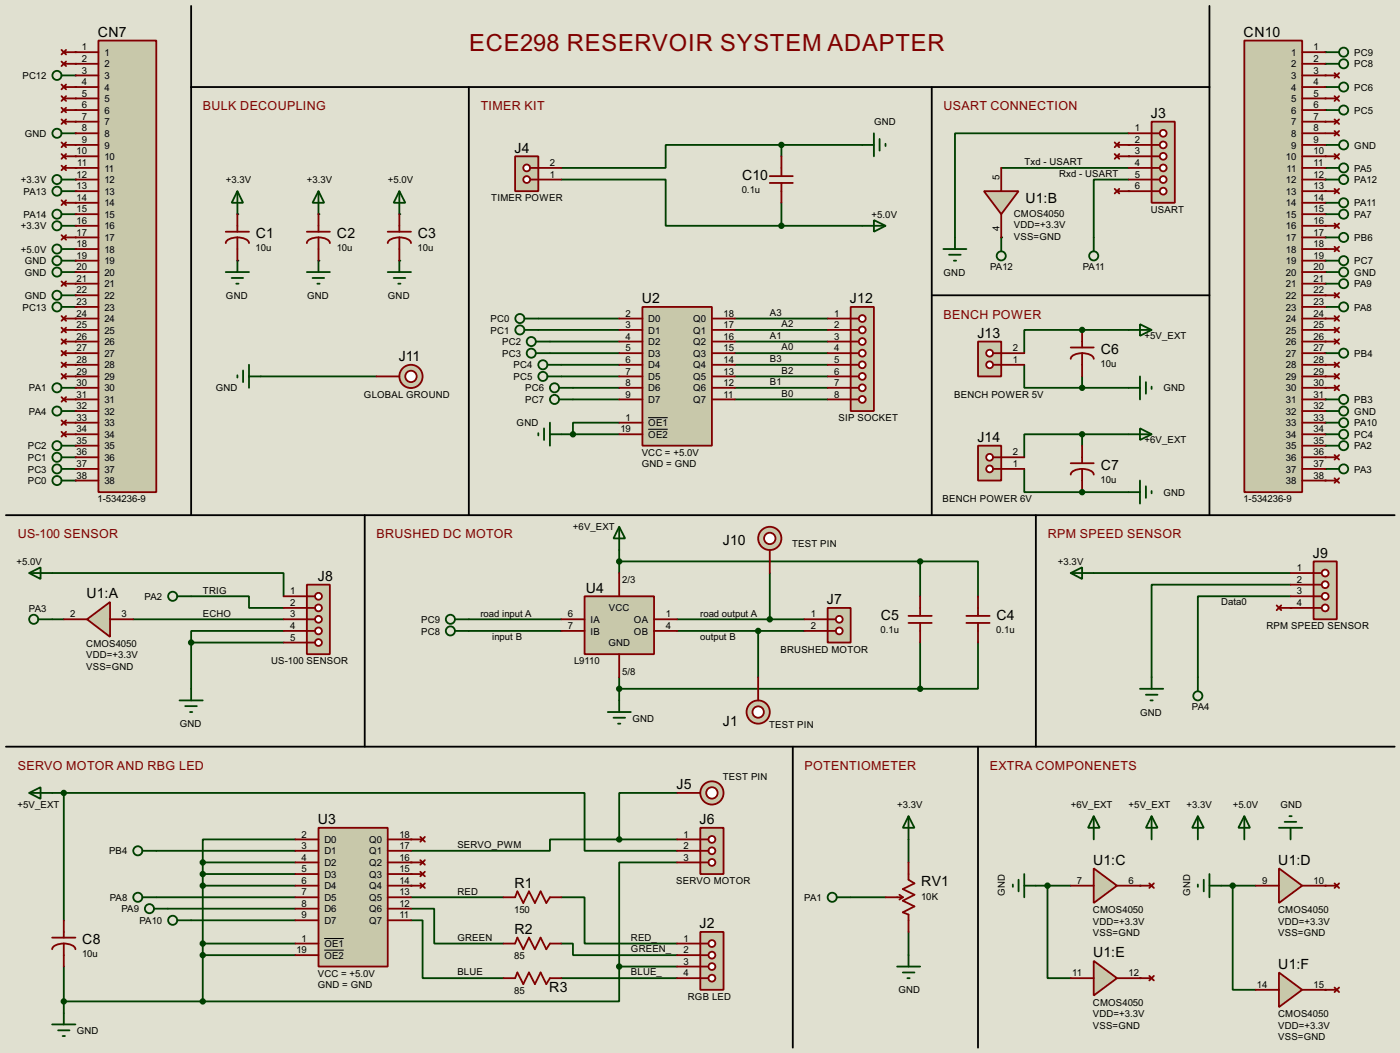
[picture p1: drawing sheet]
<svg xmlns="http://www.w3.org/2000/svg" width="307mm" height="231mm" viewBox="0 0 307 231" stroke-linecap="round" stroke-linejoin="round" font-family="sans-serif">
<defs><g id="words">
<text font-size="5.8" fill="#800000" x="103" y="11.2">ECE298 RESERVOIR SYSTEM ADAPTER</text>
<g font-size="3.5">
<text x="21.5" y="8.1">CN7</text>
<text x="273" y="8.1">CN10</text>
<text x="252.6" y="25.9">J3</text>
<text x="112.9" y="33.5">J4</text>
<text x="162.9" y="39.5">C10</text>
<text x="225.1" y="44.7">U1:B</text>
<text x="56.2" y="52.2">C1</text>
<text x="74" y="52.2">C2</text>
<text x="91.7" y="52.2">C3</text>
<text x="140.9" y="66.6">U2</text>
<text x="186.6" y="66.6">J12</text>
<text x="214.5" y="74.1">J13</text>
<text x="241.6" y="77.6">C6</text>
<text x="87.5" y="79.3">J11</text>
<text x="214.5" y="97">J14</text>
<text x="241.6" y="103.1">C7</text>
<text x="158.7" y="119.6">J10</text>
<text x="288.2" y="122.4">J9</text>
<text x="19" y="131.3">U1:A</text>
<text x="69.8" y="127.5">J8</text>
<text x="128.6" y="130.1">U4</text>
<text x="181.5" y="132.6">J7</text>
<text x="193.3" y="136.1">C5</text>
<text x="218.7" y="136.1">C4</text>
<text x="158.7" y="159.4">J1</text>
<text x="148.5" y="173.2">J5</text>
<text x="69.8" y="180.9">U3</text>
<text x="153.6" y="180.9">J6</text>
<text x="239.9" y="189.8">U1:C</text>
<text x="280.6" y="189.8">U1:D</text>
<text x="112.9" y="194.8">R1</text>
<text x="202.2" y="194.5">RV1</text>
<text x="153.6" y="203.7">J2</text>
<text x="18.1" y="207.2">C8</text>
<text x="112.9" y="205">R2</text>
<text x="239.9" y="210.1">U1:E</text>
<text x="280.6" y="212.6">U1:F</text>
<text x="120.6" y="217.7">R3</text>
</g>
<g font-size="3.1" fill="#800000">
<text x="44.5" y="24.1">BULK DECOUPLING</text>
<text x="105.5" y="24.1">TIMER KIT</text>
<text x="207.1" y="24.1">USART CONNECTION</text>
<text x="207.1" y="69.9">BENCH POWER</text>
<text x="3.9" y="118.2">US-100 SENSOR</text>
<text x="82.6" y="118.2">BRUSHED DC MOTOR</text>
<text x="229.9" y="118.2">RPM SPEED SENSOR</text>
<text x="3.9" y="169">SERVO MOTOR AND RBG LED</text>
<text x="176.6" y="169">POTENTIOMETER</text>
<text x="217.2" y="169">EXTRA COMPONENETS</text>
</g>
<g font-size="2.4">
<text x="18" y="11">1</text>
<text x="288.3" y="11">1</text>
<text x="4.9" y="17.3">PC12</text>
<text x="18" y="13.6">2</text>
<text x="18" y="16.2">3</text>
<text x="22.9" y="12.3">1</text>
<text x="22.9" y="14.8">2</text>
<text x="22.9" y="17.3">3</text>
<text x="283.4" y="12.3">1</text>
<text x="283.4" y="14.8">2</text>
<text x="283.4" y="17.3">3</text>
<text x="288.3" y="13.6">2</text>
<text x="288.3" y="16.2">3</text>
<text x="297.2" y="12.3">PC9</text>
<text x="297.2" y="14.8">PC8</text>
<text x="18" y="18.7">4</text>
<text x="18" y="21.2">5</text>
<text x="18" y="23.7">6</text>
<text x="22.9" y="19.9">4</text>
<text x="22.9" y="22.4">5</text>
<text x="283.4" y="19.9">4</text>
<text x="283.4" y="22.4">5</text>
<text x="288.3" y="18.7">4</text>
<text x="288.3" y="21.2">5</text>
<text x="288.3" y="23.7">6</text>
<text x="297.2" y="19.9">PC6</text>
<text x="18" y="26.3">7</text>
<text x="18" y="28.9">8</text>
<text x="22.9" y="25">6</text>
<text x="22.9" y="27.5">7</text>
<text x="191.8" y="27.5">GND</text>
<text x="249.1" y="28.9">1</text>
<text x="283.4" y="25">6</text>
<text x="283.4" y="27.5">7</text>
<text x="288.3" y="26.3">7</text>
<text x="288.3" y="28.9">8</text>
<text x="297.2" y="25">PC5</text>
<text x="5.4" y="30">GND</text>
<text x="16.8" y="33.9">10</text>
<text x="18" y="31.4">9</text>
<text x="22.9" y="35.1">10</text>
<text x="22.9" y="30">8</text>
<text x="22.9" y="32.6">9</text>
<text x="249.1" y="31.4">2</text>
<text x="249.1" y="33.9">3</text>
<text x="282.2" y="35.1">10</text>
<text x="283.4" y="30">8</text>
<text x="283.4" y="32.6">9</text>
<text x="288.3" y="33.9">10</text>
<text x="288.3" y="31.4">9</text>
<text x="297.2" y="32.6">GND</text>
<text x="4.6" y="40.2">+3.3V</text>
<text x="16.8" y="39">12</text>
<text x="16.8" y="41.6">13</text>
<text x="17" y="36.4">11</text>
<text x="22.9" y="37.7">11</text>
<text x="22.9" y="40.2">12</text>
<text x="49.6" y="40.2">+3.3V</text>
<text x="67.4" y="40.2">+3.3V</text>
<text x="85.1" y="40.2">+5.0V</text>
<text x="120.7" y="39">1</text>
<text x="120.7" y="36.4">2</text>
<text x="219.4" y="39.4" transform="rotate(-90 219.4 39.4)">5</text>
<text x="224.8" y="36.3">Txd - USART</text>
<text x="232.5" y="38.8">Rxd - USART</text>
<text x="249.1" y="36.4">4</text>
<text x="249.1" y="39">5</text>
<text x="249.1" y="41.6">6</text>
<text x="282.2" y="40.2">12</text>
<text x="282.4" y="37.7">11</text>
<text x="288.3" y="36.4">11</text>
<text x="288.3" y="39">12</text>
<text x="288.3" y="41.6">13</text>
<text x="297.2" y="37.7">PA5</text>
<text x="297.2" y="40.2">PA12</text>
<text x="5.2" y="42.7">PA13</text>
<text x="5.2" y="47.8">PA14</text>
<text x="16.8" y="44.1">14</text>
<text x="16.8" y="46.6">15</text>
<text x="22.9" y="42.7">13</text>
<text x="22.9" y="45.3">14</text>
<text x="22.9" y="47.8">15</text>
<text x="107.8" y="44.1">TIMER POWER</text>
<text x="162.8" y="42.4">0.1u</text>
<text x="191.3" y="47.8">+5.0V</text>
<text x="222.5" y="47.6">CMOS4050</text>
<text x="252.6" y="46.7">USART</text>
<text x="282.2" y="42.7">13</text>
<text x="282.2" y="45.3">14</text>
<text x="282.2" y="47.8">15</text>
<text x="288.3" y="44.1">14</text>
<text x="288.3" y="46.6">15</text>
<text x="297.2" y="45.3">PA11</text>
<text x="297.2" y="47.8">PA7</text>
<text x="4.6" y="50.4">+3.3V</text>
<text x="16.8" y="49.2">16</text>
<text x="16.8" y="51.7">17</text>
<text x="22.9" y="50.4">16</text>
<text x="22.9" y="52.9">17</text>
<text x="219.4" y="50.7" transform="rotate(-90 219.4 50.7)">4</text>
<text x="222.5" y="50.1">VDD=+3.3V</text>
<text x="222.5" y="52.6">VSS=GND</text>
<text x="282.2" y="50.4">16</text>
<text x="282.2" y="52.9">17</text>
<text x="288.3" y="49.2">16</text>
<text x="288.3" y="51.7">17</text>
<text x="297.2" y="52.9">PB6</text>
<text x="4.6" y="55.4">+5.0V</text>
<text x="5.4" y="58">GND</text>
<text x="16.8" y="54.3">18</text>
<text x="16.8" y="56.8">19</text>
<text x="16.8" y="59.3">20</text>
<text x="22.9" y="55.4">18</text>
<text x="22.9" y="58">19</text>
<text x="56.1" y="55.2">10u</text>
<text x="73.9" y="55.2">10u</text>
<text x="91.7" y="55.2">10u</text>
<text x="217.3" y="59.3">PA12</text>
<text x="237.6" y="59.3">PA11</text>
<text x="282.2" y="55.4">18</text>
<text x="282.2" y="58">19</text>
<text x="288.3" y="54.3">18</text>
<text x="288.3" y="56.8">19</text>
<text x="288.3" y="59.3">20</text>
<text x="297.2" y="58">PC7</text>
<text x="5.4" y="60.5">GND</text>
<text x="5.4" y="65.6">GND</text>
<text x="16.8" y="61.9">21</text>
<text x="16.8" y="64.4">22</text>
<text x="22.9" y="60.5">20</text>
<text x="22.9" y="63.1">21</text>
<text x="22.9" y="65.6">22</text>
<text x="49.6" y="65.6">GND</text>
<text x="67.4" y="65.6">GND</text>
<text x="85.1" y="65.6">GND</text>
<text x="207.1" y="60.5">GND</text>
<text x="282.2" y="60.5">20</text>
<text x="282.2" y="63.1">21</text>
<text x="282.2" y="65.6">22</text>
<text x="288.3" y="61.9">21</text>
<text x="288.3" y="64.4">22</text>
<text x="297.2" y="60.5">GND</text>
<text x="297.2" y="63.1">PA9</text>
<text x="4.9" y="68.1">PC13</text>
<text x="16.8" y="67">23</text>
<text x="16.8" y="69.5">24</text>
<text x="16.8" y="72">25</text>
<text x="22.9" y="68.1">23</text>
<text x="22.9" y="70.7">24</text>
<text x="107.7" y="70.7">PC0</text>
<text x="137.3" y="69.5">2</text>
<text x="137.3" y="72">3</text>
<text x="142.3" y="70.7">D0</text>
<text x="152.1" y="70.7">Q0</text>
<text x="158.8" y="69.5">18</text>
<text x="158.8" y="72">17</text>
<text x="169" y="69.3">A3</text>
<text x="171.5" y="71.8">A2</text>
<text x="183.1" y="69.5">1</text>
<text x="183.1" y="72">2</text>
<text x="282.2" y="68.1">23</text>
<text x="282.2" y="70.7">24</text>
<text x="288.3" y="67">23</text>
<text x="288.3" y="69.5">24</text>
<text x="288.3" y="72">25</text>
<text x="297.2" y="68.1">PA8</text>
<text x="16.8" y="74.6">26</text>
<text x="16.8" y="77.1">27</text>
<text x="22.9" y="73.2">25</text>
<text x="22.9" y="75.8">26</text>
<text x="107.7" y="73.2">PC1</text>
<text x="110.2" y="75.8">PC2</text>
<text x="137.3" y="74.6">4</text>
<text x="137.3" y="77.1">5</text>
<text x="142.3" y="73.2">D1</text>
<text x="142.3" y="75.8">D2</text>
<text x="152.1" y="73.2">Q1</text>
<text x="152.1" y="75.8">Q2</text>
<text x="158.8" y="74.6">16</text>
<text x="158.8" y="77.1">15</text>
<text x="169" y="74.4">A1</text>
<text x="171.5" y="76.9">A0</text>
<text x="183.1" y="74.6">3</text>
<text x="183.1" y="77.1">4</text>
<text x="222.3" y="77.1">2</text>
<text x="251.2" y="74.4">+5V_EXT</text>
<text x="282.2" y="73.2">25</text>
<text x="282.2" y="75.8">26</text>
<text x="288.3" y="74.6">26</text>
<text x="288.3" y="77.1">27</text>
<text x="16.8" y="79.7">28</text>
<text x="16.8" y="82.2">29</text>
<text x="22.9" y="78.3">27</text>
<text x="22.9" y="80.8">28</text>
<text x="22.9" y="83.4">29</text>
<text x="110.2" y="78.3">PC3</text>
<text x="112.7" y="80.8">PC4</text>
<text x="112.7" y="83.4">PC5</text>
<text x="137.3" y="79.7">6</text>
<text x="137.3" y="82.2">7</text>
<text x="142.3" y="78.3">D3</text>
<text x="142.3" y="80.8">D4</text>
<text x="142.3" y="83.4">D5</text>
<text x="152.1" y="78.3">Q3</text>
<text x="152.1" y="80.8">Q4</text>
<text x="152.1" y="83.4">Q5</text>
<text x="158.8" y="79.7">14</text>
<text x="158.8" y="82.2">13</text>
<text x="169" y="79.5">B3</text>
<text x="171.5" y="82">B2</text>
<text x="183.1" y="79.7">5</text>
<text x="183.1" y="82.2">6</text>
<text x="222.3" y="79.7">1</text>
<text x="241.6" y="80.6">10u</text>
<text x="282.2" y="78.3">27</text>
<text x="282.2" y="80.8">28</text>
<text x="282.2" y="83.4">29</text>
<text x="288.3" y="79.7">28</text>
<text x="288.3" y="82.2">29</text>
<text x="297.2" y="78.3">PB4</text>
<text x="6.3" y="85.9">PA1</text>
<text x="16.8" y="84.7">30</text>
<text x="16.8" y="87.3">31</text>
<text x="16.8" y="89.8">32</text>
<text x="22.9" y="85.9">30</text>
<text x="22.9" y="88.5">31</text>
<text x="47.3" y="85.9">GND</text>
<text x="79.9" y="87.3">GLOBAL GROUND</text>
<text x="115.3" y="85.9">PC6</text>
<text x="115.3" y="88.5">PC7</text>
<text x="137.3" y="84.7">8</text>
<text x="137.3" y="87.3">9</text>
<text x="142.3" y="85.9">D6</text>
<text x="142.3" y="88.5">D7</text>
<text x="152.1" y="85.9">Q6</text>
<text x="152.1" y="88.5">Q7</text>
<text x="158.8" y="84.7">12</text>
<text x="158.8" y="87.3">11</text>
<text x="169" y="84.5">B1</text>
<text x="171.5" y="87.1">B0</text>
<text x="183.1" y="84.7">7</text>
<text x="183.1" y="87.3">8</text>
<text x="209.4" y="87.3">BENCH POWER 5V</text>
<text x="255.3" y="85.9">GND</text>
<text x="282.2" y="85.9">30</text>
<text x="282.2" y="88.5">31</text>
<text x="288.3" y="84.7">30</text>
<text x="288.3" y="87.3">31</text>
<text x="288.3" y="89.8">32</text>
<text x="297.2" y="88.5">PB3</text>
<text x="6.3" y="91">PA4</text>
<text x="16.8" y="92.4">33</text>
<text x="16.8" y="94.9">34</text>
<text x="22.9" y="91">32</text>
<text x="22.9" y="93.6">33</text>
<text x="113.4" y="93.6">GND</text>
<text x="136.2" y="94.9">19</text>
<text x="137.3" y="92.4">1</text>
<text x="142.3" y="93.6">OE1</text>
<text x="184" y="92.4">SIP SOCKET</text>
<text x="282.2" y="91">32</text>
<text x="282.2" y="93.6">33</text>
<text x="288.3" y="92.4">33</text>
<text x="288.3" y="94.9">34</text>
<text x="297.2" y="91">GND</text>
<text x="297.2" y="93.6">PA10</text>
<text x="6.1" y="98.6">PC2</text>
<text x="6.1" y="101.2">PC1</text>
<text x="16.8" y="97.4">35</text>
<text x="16.8" y="100">36</text>
<text x="22.9" y="96.1">34</text>
<text x="22.9" y="98.6">35</text>
<text x="22.9" y="101.2">36</text>
<text x="140.8" y="100">VCC = +5.0V</text>
<text x="142.3" y="96.1">OE2</text>
<text x="222.3" y="100">2</text>
<text x="251.2" y="97.3">+6V_EXT</text>
<text x="282.2" y="96.1">34</text>
<text x="282.2" y="98.6">35</text>
<text x="282.2" y="101.2">36</text>
<text x="288.3" y="97.4">35</text>
<text x="288.3" y="100">36</text>
<text x="297.2" y="96.1">PC4</text>
<text x="297.2" y="98.6">PA2</text>
<text x="6.1" y="103.7">PC3</text>
<text x="6.1" y="106.3">PC0</text>
<text x="16.8" y="102.5">37</text>
<text x="16.8" y="105.1">38</text>
<text x="22.9" y="103.7">37</text>
<text x="22.9" y="106.3">38</text>
<text x="140.8" y="102.6">GND = GND</text>
<text x="222.3" y="102.5">1</text>
<text x="241.6" y="106">10u</text>
<text x="282.2" y="103.7">37</text>
<text x="282.2" y="106.3">38</text>
<text x="288.3" y="102.5">37</text>
<text x="288.3" y="105.1">38</text>
<text x="297.2" y="103.7">PA3</text>
<text x="21.4" y="110.2">1-534236-9</text>
<text x="206.9" y="110.2">BENCH POWER 6V</text>
<text x="255.3" y="108.8">GND</text>
<text x="272.9" y="110.2">1-534236-9</text>
<text x="125.8" y="116.4">+6V_EXT</text>
<text x="173.8" y="120">TEST PIN</text>
<text x="3.6" y="124">+5.0V</text>
<text x="232.2" y="124">+3.3V</text>
<text x="284.7" y="125.4">1</text>
<text x="31.7" y="131.7">PA2</text>
<text x="44.5" y="130.3">TRIG</text>
<text x="63.7" y="130.5">1</text>
<text x="136.6" y="127.9">2/3</text>
<text x="284.7" y="127.9">2</text>
<text x="284.7" y="130.5">3</text>
<text x="6.3" y="134.2">PA3</text>
<text x="15.4" y="135.5">2</text>
<text x="26.7" y="135.5">3</text>
<text x="44.5" y="135.3">ECHO</text>
<text x="63.7" y="133">2</text>
<text x="63.7" y="135.5">3</text>
<text x="92.4" y="136.7">PC9</text>
<text x="105.5" y="135.3">road input A</text>
<text x="124.6" y="135.5">6</text>
<text x="129.6" y="136.7">IA</text>
<text x="133.6" y="134.1">VCC</text>
<text x="139.1" y="136.7">OA</text>
<text x="146.1" y="135.5">1</text>
<text x="153.7" y="135.3">road output A</text>
<text x="178" y="135.5">1</text>
<text x="268" y="132.8">Data0</text>
<text x="284.7" y="133">4</text>
<text x="18.9" y="142">CMOS4050</text>
<text x="63.7" y="138.1">4</text>
<text x="63.7" y="140.6">5</text>
<text x="92.4" y="139.3">PC8</text>
<text x="108" y="140.4">input B</text>
<text x="124.6" y="138.1">7</text>
<text x="129.6" y="139.3">IB</text>
<text x="133.5" y="141.9">GND</text>
<text x="139.1" y="139.3">OB</text>
<text x="146.1" y="138.1">4</text>
<text x="153.7" y="140.4">output B</text>
<text x="171.3" y="143.2">BRUSHED MOTOR</text>
<text x="178" y="138.1">2</text>
<text x="193.3" y="139">0.1u</text>
<text x="218.7" y="139">0.1u</text>
<text x="278" y="138.1">RPM SPEED SENSOR</text>
<text x="18.9" y="144.5">VDD=+3.3V</text>
<text x="18.9" y="147">VSS=GND</text>
<text x="59.5" y="145.8">US-100 SENSOR</text>
<text x="126" y="145.8">L9110</text>
<text x="136.6" y="148.1">5/8</text>
<text x="261.6" y="155.8">PA4</text>
<text x="39.4" y="159.6">GND</text>
<text x="138.8" y="158.4">GND</text>
<text x="168.8" y="159.7">TEST PIN</text>
<text x="250.2" y="157.1">GND</text>
<text x="158.6" y="171.2">TEST PIN</text>
<text x="3.9" y="177.4">+5V_EXT</text>
<text x="196.9" y="177.4">+3.3V</text>
<text x="235" y="177.4">+6V_EXT</text>
<text x="247.7" y="177.4">+5V_EXT</text>
<text x="260.4" y="177.4">+3.3V</text>
<text x="270.6" y="177.4">+5.0V</text>
<text x="281" y="177.4">GND</text>
<text x="66.2" y="183.8">2</text>
<text x="71.2" y="185">D0</text>
<text x="81" y="185">Q0</text>
<text x="87.7" y="183.8">18</text>
<text x="150" y="183.8">1</text>
<text x="23.9" y="187.5">PB4</text>
<text x="66.2" y="186.3">3</text>
<text x="66.2" y="188.9">4</text>
<text x="66.2" y="191.4">5</text>
<text x="71.2" y="187.5">D1</text>
<text x="71.2" y="190.1">D2</text>
<text x="81" y="187.5">Q1</text>
<text x="81" y="190.1">Q2</text>
<text x="87.7" y="186.3">17</text>
<text x="87.7" y="188.9">16</text>
<text x="87.7" y="191.4">15</text>
<text x="100.4" y="186.1">SERVO_PWM</text>
<text x="150" y="186.3">2</text>
<text x="150" y="188.9">3</text>
<text x="24.1" y="197.7">PA8</text>
<text x="66.2" y="194">6</text>
<text x="66.2" y="196.5">7</text>
<text x="71.2" y="192.6">D3</text>
<text x="71.2" y="195.2">D4</text>
<text x="71.2" y="197.7">D5</text>
<text x="81" y="192.6">Q3</text>
<text x="81" y="195.2">Q4</text>
<text x="81" y="197.7">Q5</text>
<text x="87.7" y="194">14</text>
<text x="87.7" y="196.5">13</text>
<text x="100.4" y="196.3">RED</text>
<text x="148.4" y="194">SERVO MOTOR</text>
<text x="176.5" y="197.7">PA1</text>
<text x="202.1" y="197.4">10K</text>
<text x="220.6" y="196.6" transform="rotate(-90 220.6 196.6)">GND</text>
<text x="236.4" y="194">7</text>
<text x="247.7" y="194">6</text>
<text x="261.2" y="196.6" transform="rotate(-90 261.2 196.6)">GND</text>
<text x="277" y="194">9</text>
<text x="288.3" y="194">10</text>
<text x="26.6" y="200.2">PA9</text>
<text x="30.6" y="202.8">PA10</text>
<text x="66.2" y="199">8</text>
<text x="66.2" y="201.6">9</text>
<text x="71.2" y="200.2">D6</text>
<text x="71.2" y="202.8">D7</text>
<text x="81" y="200.2">Q6</text>
<text x="81" y="202.8">Q7</text>
<text x="87.7" y="199">12</text>
<text x="87.7" y="201.6">11</text>
<text x="112.9" y="200.4">150</text>
<text x="239.9" y="200.4">CMOS4050</text>
<text x="239.9" y="202.9">VDD=+3.3V</text>
<text x="280.5" y="200.4">CMOS4050</text>
<text x="280.5" y="202.9">VDD=+3.3V</text>
<text x="65.1" y="209.2">19</text>
<text x="66.2" y="206.7">1</text>
<text x="71.2" y="207.9">OE1</text>
<text x="100.4" y="206.5">GREEN</text>
<text x="138.5" y="206.5">RED_</text>
<text x="138.5" y="209">GREEN_</text>
<text x="150" y="206.7">1</text>
<text x="150" y="209.2">2</text>
<text x="239.9" y="205.5">VSS=GND</text>
<text x="280.5" y="205.5">VSS=GND</text>
<text x="18" y="210.1">10u</text>
<text x="69.7" y="214.3">VCC = +5.0V</text>
<text x="71.2" y="210.4">OE2</text>
<text x="100.4" y="214.1">BLUE</text>
<text x="112.9" y="210.5">85</text>
<text x="138.5" y="214.1">BLUE_</text>
<text x="150" y="211.7">3</text>
<text x="150" y="214.3">4</text>
<text x="235.4" y="214.3">11</text>
<text x="247.7" y="214.3">12</text>
<text x="69.7" y="216.9">GND = GND</text>
<text x="112.9" y="218.2">85</text>
<text x="151" y="219.4">RGB LED</text>
<text x="197.2" y="218">GND</text>
<text x="239.9" y="220.7">CMOS4050</text>
<text x="275.9" y="216.8">14</text>
<text x="288.3" y="216.8">15</text>
<text x="16.8" y="227">GND</text>
<text x="239.9" y="223.2">VDD=+3.3V</text>
<text x="239.9" y="225.8">VSS=GND</text>
<text x="280.5" y="223.2">CMOS4050</text>
<text x="280.5" y="225.8">VDD=+3.3V</text>
<text x="280.5" y="228.3">VSS=GND</text>
</g>
</g></defs>
<path d="M0 0h307.3v231.1h-307.3z" fill="#e0e0d0"/>
<g fill="#004000">
<circle cx="52.1" cy="57.2" r=".2"/>
<circle cx="52.1" cy="47" r=".2"/>
<circle cx="69.9" cy="57.2" r=".2"/>
<circle cx="69.9" cy="47" r=".2"/>
<circle cx="87.7" cy="57.2" r=".2"/>
<circle cx="87.7" cy="47" r=".2"/>
<circle cx="247.7" cy="31.8" r=".2"/>
<circle cx="247.7" cy="34.3" r=".2"/>
<circle cx="247.7" cy="42" r=".2"/>
</g>
<path d="M247.7 29.3h-38.1v22.8M247.7 39.4h-7.6v12.7" fill="none" stroke="#004000" stroke-width=".4"/>
<g fill="#004000">
<circle cx="16.6" cy="11.5" r=".2"/>
<circle cx="16.6" cy="34.3" r=".2"/>
<circle cx="16.6" cy="36.9" r=".2"/>
<circle cx="16.6" cy="39.4" r=".2"/>
<circle cx="16.6" cy="42" r=".2"/>
<circle cx="16.6" cy="44.5" r=".2"/>
<circle cx="16.6" cy="47" r=".2"/>
<circle cx="16.6" cy="49.6" r=".2"/>
<circle cx="16.6" cy="52.1" r=".2"/>
<circle cx="16.6" cy="54.7" r=".2"/>
<circle cx="16.6" cy="57.2" r=".2"/>
<circle cx="16.6" cy="14" r=".2"/>
<circle cx="16.6" cy="59.7" r=".2"/>
<circle cx="16.6" cy="62.3" r=".2"/>
<circle cx="16.6" cy="64.8" r=".2"/>
<circle cx="16.6" cy="67.4" r=".2"/>
<circle cx="16.6" cy="69.9" r=".2"/>
<circle cx="16.6" cy="72.4" r=".2"/>
<circle cx="16.6" cy="75" r=".2"/>
<circle cx="16.6" cy="77.5" r=".2"/>
<circle cx="16.6" cy="80.1" r=".2"/>
<circle cx="16.6" cy="82.6" r=".2"/>
<circle cx="16.6" cy="16.6" r=".2"/>
<circle cx="16.6" cy="85.1" r=".2"/>
<circle cx="16.6" cy="87.7" r=".2"/>
<circle cx="16.6" cy="90.2" r=".2"/>
<circle cx="16.6" cy="92.8" r=".2"/>
<circle cx="16.6" cy="95.3" r=".2"/>
<circle cx="16.6" cy="97.8" r=".2"/>
<circle cx="16.6" cy="100.4" r=".2"/>
<circle cx="16.6" cy="102.9" r=".2"/>
<circle cx="16.6" cy="105.5" r=".2"/>
<circle cx="16.6" cy="19.1" r=".2"/>
<circle cx="16.6" cy="21.6" r=".2"/>
<circle cx="16.6" cy="24.2" r=".2"/>
<circle cx="16.6" cy="26.7" r=".2"/>
<circle cx="16.6" cy="29.3" r=".2"/>
<circle cx="16.6" cy="31.8" r=".2"/>
<circle cx="290.9" cy="11.5" r=".2"/>
<circle cx="290.9" cy="34.3" r=".2"/>
<circle cx="290.9" cy="36.9" r=".2"/>
<circle cx="290.9" cy="39.4" r=".2"/>
<circle cx="290.9" cy="42" r=".2"/>
<circle cx="290.9" cy="44.5" r=".2"/>
<circle cx="290.9" cy="47" r=".2"/>
<circle cx="290.9" cy="49.6" r=".2"/>
<circle cx="290.9" cy="52.1" r=".2"/>
<circle cx="290.9" cy="54.7" r=".2"/>
<circle cx="290.9" cy="57.2" r=".2"/>
<circle cx="290.9" cy="14" r=".2"/>
<circle cx="290.9" cy="59.7" r=".2"/>
<circle cx="290.9" cy="62.3" r=".2"/>
<circle cx="290.9" cy="64.8" r=".2"/>
<circle cx="290.9" cy="67.4" r=".2"/>
<circle cx="290.9" cy="69.9" r=".2"/>
<circle cx="290.9" cy="72.4" r=".2"/>
<circle cx="290.9" cy="75" r=".2"/>
<circle cx="290.9" cy="77.5" r=".2"/>
<circle cx="290.9" cy="80.1" r=".2"/>
<circle cx="290.9" cy="82.6" r=".2"/>
<circle cx="290.9" cy="16.6" r=".2"/>
<circle cx="290.9" cy="85.1" r=".2"/>
<circle cx="290.9" cy="87.7" r=".2"/>
<circle cx="290.9" cy="90.2" r=".2"/>
<circle cx="290.9" cy="92.8" r=".2"/>
<circle cx="290.9" cy="95.3" r=".2"/>
<circle cx="290.9" cy="97.8" r=".2"/>
<circle cx="290.9" cy="100.4" r=".2"/>
<circle cx="290.9" cy="102.9" r=".2"/>
<circle cx="290.9" cy="105.5" r=".2"/>
<circle cx="290.9" cy="19.1" r=".2"/>
<circle cx="290.9" cy="21.6" r=".2"/>
<circle cx="290.9" cy="24.2" r=".2"/>
<circle cx="290.9" cy="26.7" r=".2"/>
<circle cx="290.9" cy="31.8" r=".2"/>
</g>
<g fill="none" stroke="#004000" stroke-width=".4">
<path d="M11.5 125.8h50.8v5.1M42 130.9h12.7v2.5h7.6M62.3 138.5h-20.3v2.5M42 141h20.3M42 141v10.2M135.9 151.2v2.5M34.3 186.7h30.5M34.3 196.9h30.5M36.9 199.4h27.9M44.5 189.3v20.3M44.5 189.3h20.3M44.5 191.8h20.3"/>
<path d="M44.5 194.4h20.3M64.8 184.2h-20.3v5.1M123.2 196.9h5.1v10.2h20.3M14 212.1v10.2M42 202h22.8M123.2 214.7h25.4"/>
</g>
<g fill="#004000">
<circle cx="90.2" cy="184.2" r=".2"/>
<circle cx="90.2" cy="189.3" r=".2"/>
<circle cx="90.2" cy="191.8" r=".2"/>
<circle cx="90.2" cy="194.4" r=".2"/>
</g>
<path d="M57.2 82.6h25.4M240.1 125.8h43.2M283.3 128.3h-30.5v20.3M283.3 130.9h-20.4v17.7M90.2 199.4h5.1v7.7h15.2M90.2 196.9h20.3M44.5 207.1h20.3M44.5 209.6h20.3M90.2 202h2.6v12.7h17.7M123.2 207.1h2.6v2.5h22.8" fill="none" stroke="#004000" stroke-width=".4"/>
<circle cx="283.3" cy="133.4" r=".2" fill="#004000"/>
<g fill="none" stroke="#004000" stroke-width=".4">
<path d="M123.2 39.4h22.9v10.2h25.4M171.5 31.8h-25.4v5.1h-22.9M171.5 31.8h17.8M171.5 31.8v2.5M219.8 36.9h27.9M171.5 44.5v5.1M171.5 49.6h17.8M118.2 69.9h17.7M118.2 72.4h17.7M120.7 75h15.2M120.7 77.5h15.2M161.3 69.9h20.4"/>
<path d="M161.3 72.4h20.4M161.3 75h20.4M161.3 77.5h20.4M123.2 80.1h12.7M123.2 82.6h12.7M123.2 95.3h12.7M125.8 85.1h10.1M125.8 87.7h10.1M135.9 92.8h-10.1v2.5M161.3 80.1h20.4M161.3 82.6h20.4M161.3 85.1h20.4"/>
<path d="M161.3 87.7h20.4M11.5 135.9h2.5M29.3 135.9h33M135.9 120.7v2.5M169 125.8v10.1h7.6M176.6 138.5h-10.2v10.1M11.5 174h2.5M14 174h114.3v12.7h20.3M14 174v28M148.6 174h-12.7v10.2M135.9 184.2h-15.2v2.5h-30.5M135.9 184.2h12.7"/>
<path d="M148.6 189.3h-12.7v22.8M186.7 196.9h7.7M199.4 184.2v5.1M14 219.8h30.5M44.5 209.6v10.2M135.9 212.1v7.7h-91.4M135.9 212.1h12.7M199.4 204.5v5.1"/>
</g>
<circle cx="219.8" cy="52.1" r=".2" fill="#004000"/>
<path d="M227.4 194.4h7.6M268 194.4h2.6" fill="none" stroke="#004000" stroke-width=".4"/>
<circle cx="250.2" cy="194.4" r=".2" fill="#004000"/>
<path d="M229.9 194.4v20.3h5.1" fill="none" stroke="#004000" stroke-width=".4"/>
<circle cx="250.2" cy="214.7" r=".2" fill="#004000"/>
<path d="M270.6 194.4h5" fill="none" stroke="#004000" stroke-width=".4"/>
<circle cx="290.9" cy="194.4" r=".2" fill="#004000"/>
<path d="M270.6 194.4v22.8h5" fill="none" stroke="#004000" stroke-width=".4"/>
<circle cx="290.9" cy="217.2" r=".2" fill="#004000"/>
<path d="M237.5 72.4h10.2M224.8 80.1v5h12.7M237.5 85.1h10.2M237.5 82.6v2.5" fill="none" stroke="#004000" stroke-width=".4"/>
<circle cx="237.5" cy="72.4" r=".2" fill="#004000"/>
<path d="M237.5 72.4h-12.7v5.1M237.5 95.3h-12.7v5.1M237.5 95.3h10.2M237.5 95.3v2.5M237.5 108h10.2" fill="none" stroke="#004000" stroke-width=".4"/>
<circle cx="237.5" cy="108" r=".2" fill="#004000"/>
<g fill="none" stroke="#004000" stroke-width=".4">
<path d="M13.5 16.6h3.1M290.9 19.1h3M13.5 39.4h3.1M13.5 29.3h3.1M290.9 39.4h3M290.9 36.9h3M290.9 24.2h3M290.9 31.8h3M13.5 49.6h3.1M13.5 54.7h3.1M13.5 57.2h3.1M13.5 59.7h3.1"/>
<path d="M13.5 47h3.1M13.5 42h3.1M290.9 57.2h3M290.9 59.7h3M290.9 44.5h3M290.9 47h3M290.9 52.1h3M13.5 64.8h3.1M13.5 67.4h3.1M290.9 62.3h3M290.9 67.4h3M290.9 77.5h3"/>
<path d="M13.5 85.1h3.1M13.5 90.2h3.1M13.5 97.8h3.1M290.9 90.2h3M290.9 97.8h3M290.9 92.8h3M290.9 95.3h3M290.9 87.7h3M13.5 100.4h3.1M13.5 102.9h3.1M13.5 105.5h3.1M224.8 102.9v5.1h12.7"/>
<path d="M290.9 102.9h3M102.9 135.9h20.3M102.9 138.5h20.3M148.6 135.9h20.4M148.6 138.5h17.8M202 123.2h12.7v7.7M202 123.2h-66.1v2.6M202 123.2v7.7M135.9 148.6v2.6h66.1M202 141v10.2M214.7 141v10.2h-12.7M240.1 179.1l1.3 2.6h-2.6z"/>
<path d="M240.1 179.1v5.1M252.8 179.1l1.3 2.6h-2.6zM252.8 179.1v5.1M262.9 179.1l1.3 2.6h-2.5zM262.9 179.1v5.1M273.1 179.1l1.3 2.6h-2.6zM273.1 179.1v5.1M283 179.1h.5M280.7 181.7h5.1M282 180.4h2.5M283.3 181.7v2.5"/>
<circle cx="12.5" cy="16.6" r="1"/>
<circle cx="294.9" cy="19.1" r="1"/>
<circle cx="12.5" cy="29.3" r="1"/>
<circle cx="12.5" cy="39.4" r="1"/>
<circle cx="294.9" cy="36.9" r="1"/>
<circle cx="294.9" cy="39.4" r="1"/>
<circle cx="294.9" cy="31.8" r="1"/>
<circle cx="294.9" cy="24.2" r="1"/>
<circle cx="12.5" cy="49.6" r="1"/>
<circle cx="12.5" cy="42" r="1"/>
<circle cx="12.5" cy="47" r="1"/>
<circle cx="12.5" cy="57.2" r="1"/>
<circle cx="12.5" cy="59.7" r="1"/>
<circle cx="12.5" cy="54.7" r="1"/>
<circle cx="294.9" cy="44.5" r="1"/>
<circle cx="294.9" cy="47" r="1"/>
<circle cx="294.9" cy="59.7" r="1"/>
<circle cx="294.9" cy="57.2" r="1"/>
<circle cx="294.9" cy="52.1" r="1"/>
<circle cx="12.5" cy="64.8" r="1"/>
<circle cx="12.5" cy="67.4" r="1"/>
<circle cx="294.9" cy="77.5" r="1"/>
<circle cx="294.9" cy="62.3" r="1"/>
<circle cx="294.9" cy="67.4" r="1"/>
<circle cx="12.5" cy="97.8" r="1"/>
<circle cx="12.5" cy="85.1" r="1"/>
<circle cx="12.5" cy="90.2" r="1"/>
<circle cx="294.9" cy="95.3" r="1"/>
<circle cx="294.9" cy="87.7" r="1"/>
<circle cx="294.9" cy="92.8" r="1"/>
<circle cx="294.9" cy="90.2" r="1"/>
<circle cx="294.9" cy="97.8" r="1"/>
<circle cx="12.5" cy="102.9" r="1"/>
<circle cx="12.5" cy="105.5" r="1"/>
<circle cx="12.5" cy="100.4" r="1"/>
<circle cx="294.9" cy="102.9" r="1"/>
</g>
<g fill="none" stroke="#800000" stroke-width=".4">
<path d="M13.5 18.6l1 1M14 19.1h2.6M14.5 18.6l-1 1M13.5 33.8l1 1.1M13.5 36.4l1 1M13.5 21.1l1 1.1M13.5 23.7l1 1M13.5 26.2l1 1M13.5 31.3l1 1M14 34.3h2.6M14 36.9h2.6M14 21.6h2.6"/>
<path d="M14 24.2h2.6M14 26.7h2.6M14 31.8h2.6M14.5 33.8l-1 1.1M14.5 36.4l-1 1M14.5 21.1l-1 1.1M14.5 23.7l-1 1M14.5 26.2l-1 1M14.5 31.3l-1 1M290.9 34.3h2.5M290.9 26.7h2.5M290.9 29.3h2.5"/>
<path d="M292.9 33.8l1 1.1M292.9 26.2l1 1M292.9 28.8l1 1M293.9 33.8l-1 1.1M293.9 26.2l-1 1M293.9 28.8l-1 1M13.5 44l1 1M14 44.5h2.6M14.5 44l-1 1M13.5 69.4l1 1M13.5 71.9l1 1.1M13.5 74.5l1 1"/>
<path d="M13.5 77l1 1M14 69.9h2.6M14 72.4h2.6M14 75h2.6M14 77.5h2.6M14.5 69.4l-1 1M14.5 71.9l-1 1.1M14.5 74.5l-1 1M14.5 77l-1 1M13.5 82.1l1 1M13.5 87.2l1 1M13.5 92.3l1 1"/>
<path d="M14 82.6h2.6M14 87.7h2.6M14 92.8h2.6M14.5 82.1l-1 1M14.5 87.2l-1 1M14.5 92.3l-1 1M292.9 99.9l1 1M293.9 99.9l-1 1M290.9 100.4h2.5M290.9 105.5h2.5M292.9 105l1 1M293.9 105l-1 1"/>
<path d="M110.5 196.9h2.6l.5-1.3 1.3 2.6 1.2-2.6 1.3 2.6 1.3-2.6 1.2 2.6 .8-1.3h2.5M110.5 214.7h2.6l.5-1.3 1.3 2.6 1.2-2.6 1.3 2.6 1.3-2.6 1.2 2.6 .8-1.3h2.5"/>
</g>
<path d="M67.4 128.3h5v15.3h-5z" fill="#c8c8aa" stroke="#800000" stroke-width=".4"/>
<path d="M67.4 130.9h1.7" fill="none" stroke="#800000" stroke-width=".4"/>
<circle cx="69.9" cy="130.9" r=".75" fill="#feffff" stroke="#800000" stroke-width=".4"/>
<path d="M67.4 133.4h1.7" fill="none" stroke="#800000" stroke-width=".4"/>
<circle cx="69.9" cy="133.4" r=".75" fill="#feffff" stroke="#800000" stroke-width=".4"/>
<path d="M67.4 135.9h1.7" fill="none" stroke="#800000" stroke-width=".4"/>
<circle cx="69.9" cy="135.9" r=".75" fill="#feffff" stroke="#800000" stroke-width=".4"/>
<path d="M67.4 138.5h1.7" fill="none" stroke="#800000" stroke-width=".4"/>
<circle cx="69.9" cy="138.5" r=".75" fill="#feffff" stroke="#800000" stroke-width=".4"/>
<path d="M67.4 141h1.7" fill="none" stroke="#800000" stroke-width=".4"/>
<circle cx="69.9" cy="141" r=".75" fill="#feffff" stroke="#800000" stroke-width=".4"/>
<g fill="none" stroke="#800000" stroke-width=".4">
<path d="M13.5 11l1 1M13.5 13.5l1 1M14 11.5h2.6M14 14h2.6M14.5 11l-1 1M14.5 13.5l-1 1M244.7 31.3l1 1M244.7 33.8l1 1.1M245.2 31.8h2.5M245.2 34.3h2.5M245.7 31.3l-1 1M245.7 33.8l-1 1.1"/>
<path d="M290.9 21.6h2.5M292.9 21.1l1 1.1M293.9 21.1l-1 1.1M13.5 51.6l1 1M14 52.1h2.6M14.5 51.6l-1 1M49.6 50.9h5.1M52.1 52.1a2.35 2.35 0 0 1 2.6 1.3M52.1 52.1a2.35 2.35 0 0 0-2.5 1.3M52.1 47v3.9M52.1 52.1v5.1M67.4 50.9h5"/>
<path d="M69.9 52.1a2.27 2.27 0 0 1 2.5 1.3M69.9 52.1a2.31 2.31 0 0 0-2.5 1.3M69.9 47v3.9M69.9 52.1v5.1M85.1 50.9h5.1M87.7 52.1a2.31 2.31 0 0 1 2.5 1.3M87.7 52.1a2.35 2.35 0 0 0-2.6 1.3M87.7 47v3.9M87.7 52.1v5.1M244.7 41.5l1 1M245.2 42h2.5M245.7 41.5l-1 1"/>
<path d="M290.9 42h2.5M290.9 49.6h2.5M290.9 54.7h2.5M292.9 41.5l1 1M292.9 49.1l1 1M292.9 54.2l1 1M293.9 41.5l-1 1M293.9 49.1l-1 1M293.9 54.2l-1 1M13.5 61.8l1 1M14 62.3h2.6M14.5 61.8l-1 1"/>
<path d="M290.9 64.8h2.5M290.9 69.9h2.5M290.9 72.4h2.5M290.9 75h2.5M292.9 64.3l1 1M292.9 69.4l1 1M292.9 71.9l1 1.1M292.9 74.5l1 1M292.9 79.6l1 1M293.9 64.3l-1 1M293.9 69.4l-1 1M293.9 71.9l-1 1.1"/>
<path d="M293.9 74.5l-1 1M293.9 79.6l-1 1M13.5 94.8l1 1M14 95.3h2.6M14.5 94.8l-1 1M290.9 80.1h2.5M290.9 85.1h2.5M290.9 82.6h2.5M292.9 84.6l1 1.1M292.9 82.1l1 1M293.9 84.6l-1 1.1M293.9 82.1l-1 1"/>
<path d="M62.3 130.9h5.1M62.3 133.4h5.1M62.3 135.9h5.1M62.3 138.5h5.1M62.3 141h5.1"/>
</g>
<g fill="none" stroke="#004000" stroke-width=".4">
<path d="M49.6 59.7h5.1M52.1 42l1.3 2.5h-2.5zM52.1 42v5M52.1 57.2v2.5M67.4 59.7h5M69.9 42l1.3 2.5h-2.6zM69.9 42v5M69.9 57.2v2.5M85.1 59.7h5.1M87.7 42l1.3 2.5h-2.6zM87.7 42v5M87.7 57.2v2.5"/>
<path d="M50.9 61h2.5M51.9 62.3h.5M68.6 61h2.6M69.7 62.3h.5M86.4 61h2.6M87.4 62.3h.5"/>
</g>
<path d="M252.8 26.7h5.1v17.8h-5.1z" fill="#c8c8aa" stroke="#800000" stroke-width=".4"/>
<path d="M252.8 29.3h1.8" fill="none" stroke="#800000" stroke-width=".4"/>
<circle cx="255.3" cy="29.3" r=".75" fill="#feffff" stroke="#800000" stroke-width=".4"/>
<path d="M252.8 31.8h1.8" fill="none" stroke="#800000" stroke-width=".4"/>
<circle cx="255.3" cy="31.8" r=".75" fill="#feffff" stroke="#800000" stroke-width=".4"/>
<path d="M252.8 34.3h1.8" fill="none" stroke="#800000" stroke-width=".4"/>
<circle cx="255.3" cy="34.3" r=".75" fill="#feffff" stroke="#800000" stroke-width=".4"/>
<path d="M252.8 36.9h1.8" fill="none" stroke="#800000" stroke-width=".4"/>
<circle cx="255.3" cy="36.9" r=".75" fill="#feffff" stroke="#800000" stroke-width=".4"/>
<path d="M252.8 39.4h1.8" fill="none" stroke="#800000" stroke-width=".4"/>
<circle cx="255.3" cy="39.4" r=".75" fill="#feffff" stroke="#800000" stroke-width=".4"/>
<path d="M252.8 42h1.8" fill="none" stroke="#800000" stroke-width=".4"/>
<circle cx="255.3" cy="42" r=".75" fill="#feffff" stroke="#800000" stroke-width=".4"/>
<path d="M247.7 29.3h5.1M247.7 31.8h5.1M247.7 34.3h5.1M247.7 36.9h5.1M247.7 39.4h5.1M247.7 42h5.1" fill="none" stroke="#800000" stroke-width=".4"/>
<g fill="none" stroke="#004000" stroke-width=".4">
<path d="M207.1 54.7h5M208.3 55.9h2.6M209.4 57.2h.5M209.6 52.1v2.6M219.8 52.1v3.1M240.1 52.1v3.1"/>
<circle cx="219.7" cy="56.2" r="1"/>
<circle cx="240" cy="56.2" r="1"/>
</g>
<path d="M181.7 133.4h5v7.6h-5z" fill="#c8c8aa" stroke="#800000" stroke-width=".4"/>
<path d="M181.7 135.9h1.7" fill="none" stroke="#800000" stroke-width=".4"/>
<circle cx="184.2" cy="138.5" r=".75" fill="#feffff" stroke="#800000" stroke-width=".4"/>
<path d="M181.7 138.5h1.7" fill="none" stroke="#800000" stroke-width=".4"/>
<circle cx="184.2" cy="135.9" r=".75" fill="#feffff" stroke="#800000" stroke-width=".4"/>
<path d="M13.5 79.6l1 1M14.5 79.6l-1 1M14 80.1h2.6M176.6 135.9h5.1M176.6 138.5h5.1" fill="none" stroke="#800000" stroke-width=".4"/>
<path d="M133.4 156.3h5.1M134.7 157.5h2.5M135.7 158.8h.5M135.9 153.7v2.6" fill="none" stroke="#004000" stroke-width=".4"/>
<path d="M21.6 8.9h12.7v99.1h-12.7z" fill="#c8c8aa" stroke="#800000" stroke-width=".4"/>
<g fill="none" stroke="#800000" stroke-width=".4">
<path d="M16.6 11.5h5M16.6 14h5M16.6 16.6h5M16.6 19.1h5M290.9 16.6h2.5M292.9 16.1l1 1M293.9 16.1l-1 1M16.6 34.3h5M16.6 36.9h5M16.6 39.4h5M16.6 21.6h5M16.6 24.2h5"/>
<path d="M16.6 26.7h5M16.6 29.3h5M16.6 31.8h5M16.6 42h5M16.6 44.5h5M16.6 47h5M16.6 49.6h5M16.6 52.1h5M16.6 54.7h5M16.6 57.2h5M16.6 59.7h5M16.6 62.3h5"/>
<path d="M16.6 64.8h5M16.6 67.4h5M16.6 69.9h5M16.6 72.4h5M16.6 75h5M16.6 77.5h5M16.6 80.1h5M16.6 82.6h5M16.6 85.1h5M16.6 87.7h5M16.6 90.2h5M16.6 92.8h5"/>
<path d="M16.6 95.3h5M16.6 97.8h5M16.6 100.4h5M16.6 102.9h5M16.6 105.5h5"/>
</g>
<g fill="none" stroke="#004000" stroke-width=".4">
<path d="M290.9 11.5h3M290.9 14h3"/>
<circle cx="294.9" cy="11.5" r="1"/>
<circle cx="294.9" cy="14" r="1"/>
</g>
<path d="M273.1 8.9h12.7v99.1h-12.7z" fill="#c8c8aa" stroke="#800000" stroke-width=".4"/>
<g fill="none" stroke="#800000" stroke-width=".4">
<path d="M285.8 11.5h5.1M285.8 14h5.1M285.8 16.6h5.1M285.8 19.1h5.1M285.8 34.3h5.1M285.8 36.9h5.1M285.8 39.4h5.1M285.8 21.6h5.1M285.8 24.2h5.1M285.8 26.7h5.1M285.8 29.3h5.1M285.8 31.8h5.1"/>
<path d="M285.8 42h5.1M285.8 44.5h5.1M285.8 47h5.1M285.8 49.6h5.1M285.8 52.1h5.1M285.8 54.7h5.1M285.8 57.2h5.1M285.8 59.7h5.1M285.8 62.3h5.1M285.8 64.8h5.1M285.8 67.4h5.1M285.8 69.9h5.1"/>
<path d="M285.8 72.4h5.1M285.8 75h5.1M285.8 77.5h5.1M285.8 80.1h5.1M285.8 82.6h5.1M285.8 85.1h5.1M285.8 87.7h5.1M285.8 90.2h5.1M285.8 92.8h5.1M285.8 95.3h5.1M285.8 97.8h5.1M285.8 100.4h5.1"/>
<path d="M285.8 102.9h5.1M285.8 105.5h5.1"/>
</g>
<g fill="none" stroke="#004000" stroke-width=".4">
<path d="M135.9 115.6l1.3 2.6h-2.5zM135.9 115.6v5.1M6.4 125.8l2.5-1.3v2.6zM6.4 125.8h5.1M8.4 135.9h3.1M38.9 130.9h3.1M99.9 135.9h3M99.9 138.5h3M39.4 153.7h5.1M40.7 155h2.5M41.7 156.3h.5M42 151.2v2.5"/>
<circle cx="7.4" cy="135.9" r="1"/>
<circle cx="37.9" cy="130.9" r="1"/>
<circle cx="98.8" cy="135.9" r="1"/>
<circle cx="98.8" cy="138.5" r="1"/>
</g>
<g fill="#004000" stroke="#004000" stroke-width=".4">
<circle cx="135.9" cy="151.2" r=".5"/>
<circle cx="41.9" cy="141" r=".5"/>
</g>
<path d="M153.7 181.7h5.1v10.1h-5.1z" fill="#c8c8aa" stroke="#800000" stroke-width=".4"/>
<path d="M153.7 184.2h1.8" fill="none" stroke="#800000" stroke-width=".4"/>
<circle cx="156.2" cy="186.7" r=".75" fill="#feffff" stroke="#800000" stroke-width=".4"/>
<path d="M153.7 186.7h1.8" fill="none" stroke="#800000" stroke-width=".4"/>
<circle cx="156.2" cy="189.3" r=".75" fill="#feffff" stroke="#800000" stroke-width=".4"/>
<path d="M153.7 189.3h1.8" fill="none" stroke="#800000" stroke-width=".4"/>
<circle cx="156.2" cy="184.2" r=".75" fill="#feffff" stroke="#800000" stroke-width=".4"/>
<path d="M148.6 184.2h5.1M148.6 186.7h5.1M148.6 189.3h5.1" fill="none" stroke="#800000" stroke-width=".4"/>
<path d="M153.7 204.5h5.1v12.7h-5.1z" fill="#c8c8aa" stroke="#800000" stroke-width=".4"/>
<path d="M153.7 207.1h1.8" fill="none" stroke="#800000" stroke-width=".4"/>
<circle cx="156.2" cy="207.1" r=".75" fill="#feffff" stroke="#800000" stroke-width=".4"/>
<path d="M153.7 209.6h1.8" fill="none" stroke="#800000" stroke-width=".4"/>
<circle cx="156.2" cy="209.6" r=".75" fill="#feffff" stroke="#800000" stroke-width=".4"/>
<path d="M153.7 212.1h1.8" fill="none" stroke="#800000" stroke-width=".4"/>
<circle cx="156.2" cy="212.1" r=".75" fill="#feffff" stroke="#800000" stroke-width=".4"/>
<path d="M153.7 214.7h1.8" fill="none" stroke="#800000" stroke-width=".4"/>
<circle cx="156.2" cy="214.7" r=".75" fill="#feffff" stroke="#800000" stroke-width=".4"/>
<g fill="none" stroke="#800000" stroke-width=".4">
<path d="M90.2 191.8h2.6M90.2 189.3h2.6M90.2 194.4h2.6M90.2 184.2h2.6M92.3 191.3l1 1M92.3 188.8l1 1M92.3 193.9l1 1M92.3 183.7l1 1M93.3 191.3l-1 1M93.3 188.8l-1 1M93.3 193.9l-1 1M93.3 183.7l-1 1"/>
<path d="M11.5 205.8h5.1M14 207.1a2.35 2.35 0 0 1 2.6 1.2M14 207.1a2.35 2.35 0 0 0-2.5 1.2M14 202v3.8M14 207.1v5M148.6 207.1h5.1M148.6 209.6h5.1M148.6 212.1h5.1M148.6 214.7h5.1"/>
</g>
<g fill="none" stroke="#004000" stroke-width=".4">
<path d="M6.4 174l2.5-1.2v2.5zM6.4 174h5.1M31.3 186.7h3M31.3 196.9h3M33.8 199.4h3.1M38.9 202h3.1M11.5 224.8h5.1M12.8 226.1h2.5M13.8 227.4h.5M14 222.3v2.5"/>
<circle cx="30.2" cy="186.7" r="1"/>
<circle cx="30.2" cy="196.9" r="1"/>
<circle cx="32.8" cy="199.4" r="1"/>
<circle cx="37.9" cy="202" r="1"/>
</g>
<g fill="#004000" stroke="#004000" stroke-width=".4">
<circle cx="14" cy="219.8" r=".5"/>
<circle cx="44.5" cy="189.3" r=".5"/>
<circle cx="44.5" cy="191.8" r=".5"/>
<circle cx="44.5" cy="194.4" r=".5"/>
<circle cx="44.5" cy="207.1" r=".5"/>
<circle cx="44.5" cy="209.6" r=".5"/>
</g>
<path d="M69.9 181.7h15.2v30.4h-15.2z" fill="#c8c8aa" stroke="#800000" stroke-width=".4"/>
<g fill="none" stroke="#800000" stroke-width=".4">
<path d="M64.8 184.2h5.1M64.8 186.7h5.1M64.8 189.3h5.1M64.8 191.8h5.1M64.8 194.4h5.1M64.8 196.9h5.1M64.8 199.4h5.1M85.1 184.2h5.1M85.1 186.7h5.1M85.1 189.3h5.1M85.1 191.8h5.1M85.1 194.4h5.1"/>
<path d="M85.1 196.9h5.1M85.1 199.4h5.1M64.8 202h5.1M64.8 207.1h5.1M64.8 209.6h5.1M85.1 202h5.1M110.5 207.1h2.6l.5-1.3 1.3 2.5 1.2-2.5 1.3 2.5 1.3-2.5 1.2 2.5 .8-1.2h2.5"/>
</g>
<path d="M71.2 206h4.3M71.2 208.5h4.3" fill="none" stroke="#000" stroke-width=".22"/>
<circle cx="90.2" cy="82.6" r="2.55" fill="#c8c8aa" stroke="#800000" stroke-width=".4"/>
<circle cx="90.2" cy="82.6" r="1.25" fill="#feffff" stroke="#800000" stroke-width=".4"/>
<path d="M82.6 82.6h5.1M280.2 132.9l1 1M280.7 133.4h2.6M281.2 132.9l-1 1" fill="none" stroke="#800000" stroke-width=".4"/>
<g fill="none" stroke="#004000" stroke-width=".4">
<path d="M52.1 82.4v.5M53.4 81.3v2.6M54.7 82.6h2.5M54.7 80.1v5M235 125.8l2.5-1.3v2.6zM235 125.8h5.1M250.2 151.2h5.1M251.5 152.5h2.6M252.5 153.7h.5M252.8 148.6v2.6M262.9 148.6v3.1"/>
<circle cx="262.9" cy="152.7" r="1"/>
</g>
<path d="M288.3 123.2h5.1v12.7h-5.1z" fill="#c8c8aa" stroke="#800000" stroke-width=".4"/>
<path d="M288.3 125.8h1.8" fill="none" stroke="#800000" stroke-width=".4"/>
<circle cx="290.8" cy="125.8" r=".75" fill="#feffff" stroke="#800000" stroke-width=".4"/>
<path d="M288.3 128.3h1.8" fill="none" stroke="#800000" stroke-width=".4"/>
<circle cx="290.8" cy="128.3" r=".75" fill="#feffff" stroke="#800000" stroke-width=".4"/>
<path d="M288.3 130.9h1.8" fill="none" stroke="#800000" stroke-width=".4"/>
<circle cx="290.8" cy="130.9" r=".75" fill="#feffff" stroke="#800000" stroke-width=".4"/>
<path d="M288.3 133.4h1.8" fill="none" stroke="#800000" stroke-width=".4"/>
<circle cx="290.8" cy="133.4" r=".75" fill="#feffff" stroke="#800000" stroke-width=".4"/>
<path d="M283.3 125.8h5M283.3 128.3h5M283.3 130.9h5M283.3 133.4h5" fill="none" stroke="#800000" stroke-width=".4"/>
<path d="M141 67.4h15.3v30.4h-15.3z" fill="#c8c8aa" stroke="#800000" stroke-width=".4"/>
<g fill="none" stroke="#800000" stroke-width=".4">
<path d="M135.9 69.9h5.1M135.9 72.4h5.1M135.9 75h5.1M135.9 77.5h5.1M156.3 69.9h5M156.3 72.4h5M156.3 75h5M156.3 77.5h5M135.9 80.1h5.1M135.9 82.6h5.1M135.9 85.1h5.1M135.9 87.7h5.1"/>
<path d="M135.9 92.8h5.1M135.9 95.3h5.1M156.3 80.1h5M156.3 82.6h5M156.3 85.1h5M156.3 87.7h5"/>
</g>
<path d="M142.3 91.7h4.3M142.3 94.2h4.3" fill="none" stroke="#000" stroke-width=".22"/>
<g fill="none" stroke="#004000" stroke-width=".4">
<path d="M189.3 49.6h5.1M191.8 48.3l2.6 1.3-2.6 1.3zM115.1 69.9h3.1M115.1 72.4h3.1M117.7 75h3M117.7 77.5h3M120.2 80.1h3M120.2 82.6h3M122.7 85.1h3.1M122.7 87.7h3.1"/>
<circle cx="114.1" cy="72.4" r="1"/>
<circle cx="114.1" cy="69.9" r="1"/>
<circle cx="116.6" cy="75" r="1"/>
<circle cx="116.6" cy="77.5" r="1"/>
<circle cx="119.1" cy="82.6" r="1"/>
<circle cx="119.1" cy="80.1" r="1"/>
<circle cx="121.7" cy="85.1" r="1"/>
<circle cx="121.7" cy="87.7" r="1"/>
</g>
<path d="M113.1 34.3h5.1v7.7h-5.1z" fill="#c8c8aa" stroke="#800000" stroke-width=".4"/>
<path d="M116.4 39.4h1.8" fill="none" stroke="#800000" stroke-width=".4"/>
<circle cx="115.6" cy="36.9" r=".75" fill="#feffff" stroke="#800000" stroke-width=".4"/>
<path d="M116.4 36.9h1.8" fill="none" stroke="#800000" stroke-width=".4"/>
<circle cx="115.6" cy="39.4" r=".75" fill="#feffff" stroke="#800000" stroke-width=".4"/>
<path d="M118.2 39.4h5M118.2 36.9h5M169 38.7h5M171.5 34.3v4.4M169 40.2h5M171.5 40.2v4.3M194.4 196.9h3.8M197.4 196.4l.8 .5M198.2 196.9l-.8 .5M199.4 189.3v3.8l1.3 .8-2.5 1.2 2.5 1.3-2.5 1.3 2.5 1.2-2.5 1.3 1.2 .5v3.8" fill="none" stroke="#800000" stroke-width=".4"/>
<g fill="none" stroke="#004000" stroke-width=".4">
<path d="M199.4 179.1l1.3 2.6h-2.5zM199.4 179.1v5.1M183.7 196.9h3M196.9 212.1h5.1M198.2 213.4h2.5M199.2 214.7h.5M199.4 209.6v2.5"/>
<circle cx="182.6" cy="196.9" r="1"/>
</g>
<path d="M42 1.3v111.8M42 19.1h223.5M102.9 19.1v94M204.5 19.1v94M265.5 1.3v111.8M1.3 113.1h304.8M80.1 113.1v50.8M227.4 113.1v50.8M1.3 163.9h304.8M174 163.9v66M214.7 163.9v66" fill="none" stroke="#000" stroke-width=".4"/>
<circle cx="135.9" cy="123.2" r=".5" fill="#004000" stroke="#004000" stroke-width=".4"/>
<circle cx="166.4" cy="156.3" r="2.55" fill="#c8c8aa" stroke="#800000" stroke-width=".4"/>
<circle cx="166.4" cy="156.3" r="1.25" fill="#feffff" stroke="#800000" stroke-width=".4"/>
<path d="M166.4 148.6v5.1" fill="none" stroke="#800000" stroke-width=".4"/>
<circle cx="166.4" cy="138.5" r=".5" fill="#004000" stroke="#004000" stroke-width=".4"/>
<circle cx="156.2" cy="174" r="2.55" fill="#c8c8aa" stroke="#800000" stroke-width=".4"/>
<circle cx="156.2" cy="174" r="1.25" fill="#feffff" stroke="#800000" stroke-width=".4"/>
<path d="M148.6 174h5.1" fill="none" stroke="#800000" stroke-width=".4"/>
<circle cx="168.9" cy="118.2" r="2.55" fill="#c8c8aa" stroke="#800000" stroke-width=".4"/>
<circle cx="168.9" cy="118.2" r="1.25" fill="#feffff" stroke="#800000" stroke-width=".4"/>
<path d="M169 120.7v5.1" fill="none" stroke="#800000" stroke-width=".4"/>
<circle cx="168.9" cy="135.9" r=".5" fill="#004000" stroke="#004000" stroke-width=".4"/>
<path d="M186.7 67.4h5.1v22.8h-5.1z" fill="#c8c8aa" stroke="#800000" stroke-width=".4"/>
<path d="M186.7 69.9h1.8" fill="none" stroke="#800000" stroke-width=".4"/>
<circle cx="189.2" cy="69.9" r=".75" fill="#feffff" stroke="#800000" stroke-width=".4"/>
<path d="M186.7 72.4h1.8" fill="none" stroke="#800000" stroke-width=".4"/>
<circle cx="189.2" cy="72.4" r=".75" fill="#feffff" stroke="#800000" stroke-width=".4"/>
<path d="M186.7 75h1.8" fill="none" stroke="#800000" stroke-width=".4"/>
<circle cx="189.2" cy="75" r=".75" fill="#feffff" stroke="#800000" stroke-width=".4"/>
<path d="M186.7 77.5h1.8" fill="none" stroke="#800000" stroke-width=".4"/>
<circle cx="189.2" cy="77.5" r=".75" fill="#feffff" stroke="#800000" stroke-width=".4"/>
<path d="M186.7 80.1h1.8" fill="none" stroke="#800000" stroke-width=".4"/>
<circle cx="189.2" cy="80.1" r=".75" fill="#feffff" stroke="#800000" stroke-width=".4"/>
<path d="M186.7 82.6h1.8" fill="none" stroke="#800000" stroke-width=".4"/>
<circle cx="189.2" cy="82.6" r=".75" fill="#feffff" stroke="#800000" stroke-width=".4"/>
<path d="M186.7 85.1h1.8" fill="none" stroke="#800000" stroke-width=".4"/>
<circle cx="189.2" cy="85.1" r=".75" fill="#feffff" stroke="#800000" stroke-width=".4"/>
<path d="M186.7 87.7h1.8" fill="none" stroke="#800000" stroke-width=".4"/>
<circle cx="189.2" cy="87.7" r=".75" fill="#feffff" stroke="#800000" stroke-width=".4"/>
<path d="M181.7 69.9h5M181.7 72.4h5M181.7 75h5M181.7 77.5h5M181.7 80.1h5M181.7 82.6h5M181.7 85.1h5M181.7 87.7h5" fill="none" stroke="#800000" stroke-width=".4"/>
<path d="M189.3 31.8h2.5M191.8 29.3v5M193.1 30.5v2.6M194.4 31.6v.5M118.2 95.1v.5M119.4 94v2.6M120.7 95.3h2.5M120.7 92.8v5" fill="none" stroke="#004000" stroke-width=".4"/>
<g fill="#004000" stroke="#004000" stroke-width=".4">
<circle cx="125.7" cy="95.3" r=".5"/>
<circle cx="171.5" cy="31.8" r=".5"/>
<circle cx="171.5" cy="49.6" r=".5"/>
<circle cx="14" cy="174" r=".5"/>
<circle cx="135.9" cy="184.2" r=".5"/>
<circle cx="44.5" cy="219.8" r=".5"/>
<circle cx="135.9" cy="212.1" r=".5"/>
</g>
<path d="M19.1 135.9l5.1-3.8v7.7z" fill="#c8c8aa" stroke="#800000" stroke-width=".4"/>
<path d="M14 135.9h5.1M24.2 135.9h5.1" fill="none" stroke="#800000" stroke-width=".4"/>
<path d="M216 42h7.6l-3.8 5z" fill="#c8c8aa" stroke="#800000" stroke-width=".4"/>
<path d="M219.8 36.9v5.1M219.8 47v5.1M250.2 194.4h2.6M252.3 193.9l1 1M253.3 193.9l-1 1" fill="none" stroke="#800000" stroke-width=".4"/>
<path d="M222.3 194.1v.5M223.6 193.1v2.5M224.8 194.4h2.6M224.8 191.8v5.1M262.9 194.1v.5M264.2 193.1v2.5M265.5 194.4h2.5M265.5 191.8v5.1" fill="none" stroke="#004000" stroke-width=".4"/>
<g fill="#004000" stroke="#004000" stroke-width=".4">
<circle cx="229.9" cy="194.4" r=".5"/>
<circle cx="270.5" cy="194.4" r=".5"/>
</g>
<path d="M240.1 190.6l5.1 3.8-5.1 3.8z" fill="#c8c8aa" stroke="#800000" stroke-width=".4"/>
<path d="M235 194.4h5.1M245.2 194.4h5M250.2 214.7h2.6M252.3 214.2l1 1M253.3 214.2l-1 1" fill="none" stroke="#800000" stroke-width=".4"/>
<path d="M240.1 210.9l5.1 3.8-5.1 3.8z" fill="#c8c8aa" stroke="#800000" stroke-width=".4"/>
<path d="M290.9 194.4h2.5M292.9 193.9l1 1M293.9 193.9l-1 1M235 214.7h5.1M245.2 214.7h5" fill="none" stroke="#800000" stroke-width=".4"/>
<path d="M280.7 190.6l5.1 3.8-5.1 3.8z" fill="#c8c8aa" stroke="#800000" stroke-width=".4"/>
<path d="M275.6 194.4h5.1M285.8 194.4h5.1M290.9 217.2h2.5M292.9 216.7l1 1M293.9 216.7l-1 1" fill="none" stroke="#800000" stroke-width=".4"/>
<path d="M280.7 213.4l5.1 3.8-5.1 3.8z" fill="#c8c8aa" stroke="#800000" stroke-width=".4"/>
<path d="M275.6 217.2h5.1M285.8 217.2h5.1" fill="none" stroke="#800000" stroke-width=".4"/>
<path d="M204.5 64.8h61" fill="none" stroke="#000" stroke-width=".4"/>
<path d="M214.7 75h5.1v7.6h-5.1z" fill="#c8c8aa" stroke="#800000" stroke-width=".4"/>
<path d="M218 80.1h1.8" fill="none" stroke="#800000" stroke-width=".4"/>
<circle cx="217.2" cy="77.5" r=".75" fill="#feffff" stroke="#800000" stroke-width=".4"/>
<path d="M218 77.5h1.8" fill="none" stroke="#800000" stroke-width=".4"/>
<circle cx="217.2" cy="80.1" r=".75" fill="#feffff" stroke="#800000" stroke-width=".4"/>
<path d="M219.8 77.5h5M219.8 80.1h5" fill="none" stroke="#800000" stroke-width=".4"/>
<path d="M214.7 97.8h5.1v7.7h-5.1z" fill="#c8c8aa" stroke="#800000" stroke-width=".4"/>
<path d="M218 102.9h1.8" fill="none" stroke="#800000" stroke-width=".4"/>
<circle cx="217.2" cy="100.4" r=".75" fill="#feffff" stroke="#800000" stroke-width=".4"/>
<path d="M218 100.4h1.8" fill="none" stroke="#800000" stroke-width=".4"/>
<circle cx="217.2" cy="102.9" r=".75" fill="#feffff" stroke="#800000" stroke-width=".4"/>
<path d="M235 76.3h5.1M237.5 77.5a2.31 2.31 0 0 1 2.6 1.3M237.5 77.5a2.27 2.27 0 0 0-2.5 1.3M237.5 72.4v3.9M237.5 77.5v5.1M237.5 97.8v3.9M219.8 102.9h5M219.8 100.4h5M235 101.7h5.1M237.5 102.9a2.31 2.31 0 0 1 2.6 1.3M237.5 102.9a2.27 2.27 0 0 0-2.5 1.3M237.5 102.9v5.1" fill="none" stroke="#800000" stroke-width=".4"/>
<path d="M247.7 72.4h5.1M250.2 71.2l2.6 1.2-2.6 1.3zM247.7 95.3h5.1M247.7 85.1h2.5M250.2 94l2.6 1.3-2.6 1.3zM250.2 82.6v5.1M251.5 83.9v2.5M252.8 84.9v.5M247.7 108h2.5M250.2 105.5v5M251.5 106.7v2.6M252.8 107.8v.5" fill="none" stroke="#004000" stroke-width=".4"/>
<g fill="#004000" stroke="#004000" stroke-width=".4">
<circle cx="237.5" cy="85.1" r=".5"/>
<circle cx="237.5" cy="72.4" r=".5"/>
<circle cx="237.5" cy="95.3" r=".5"/>
<circle cx="237.5" cy="108" r=".5"/>
</g>
<path d="M128.3 130.9h15.3v12.7h-15.3z" fill="#c8c8aa" stroke="#800000" stroke-width=".4"/>
<g fill="none" stroke="#800000" stroke-width=".4">
<path d="M123.2 135.9h5.1M123.2 138.5h5.1M135.9 125.8v5.1M143.6 135.9h5M143.6 138.5h5M199.4 135.2h5.1M199.4 136.7h5.1M202 130.9v4.3M202 136.7v4.3M212.1 135.2h5.1M212.1 136.7h5.1M214.7 130.9v4.3"/>
<path d="M214.7 136.7v4.3M135.9 143.6v5"/>
</g>
<g fill="#004000" stroke="#004000" stroke-width=".4">
<circle cx="201.9" cy="123.2" r=".5"/>
<circle cx="201.9" cy="151.2" r=".5"/>
</g>
<use href="#words"/>
</svg>
